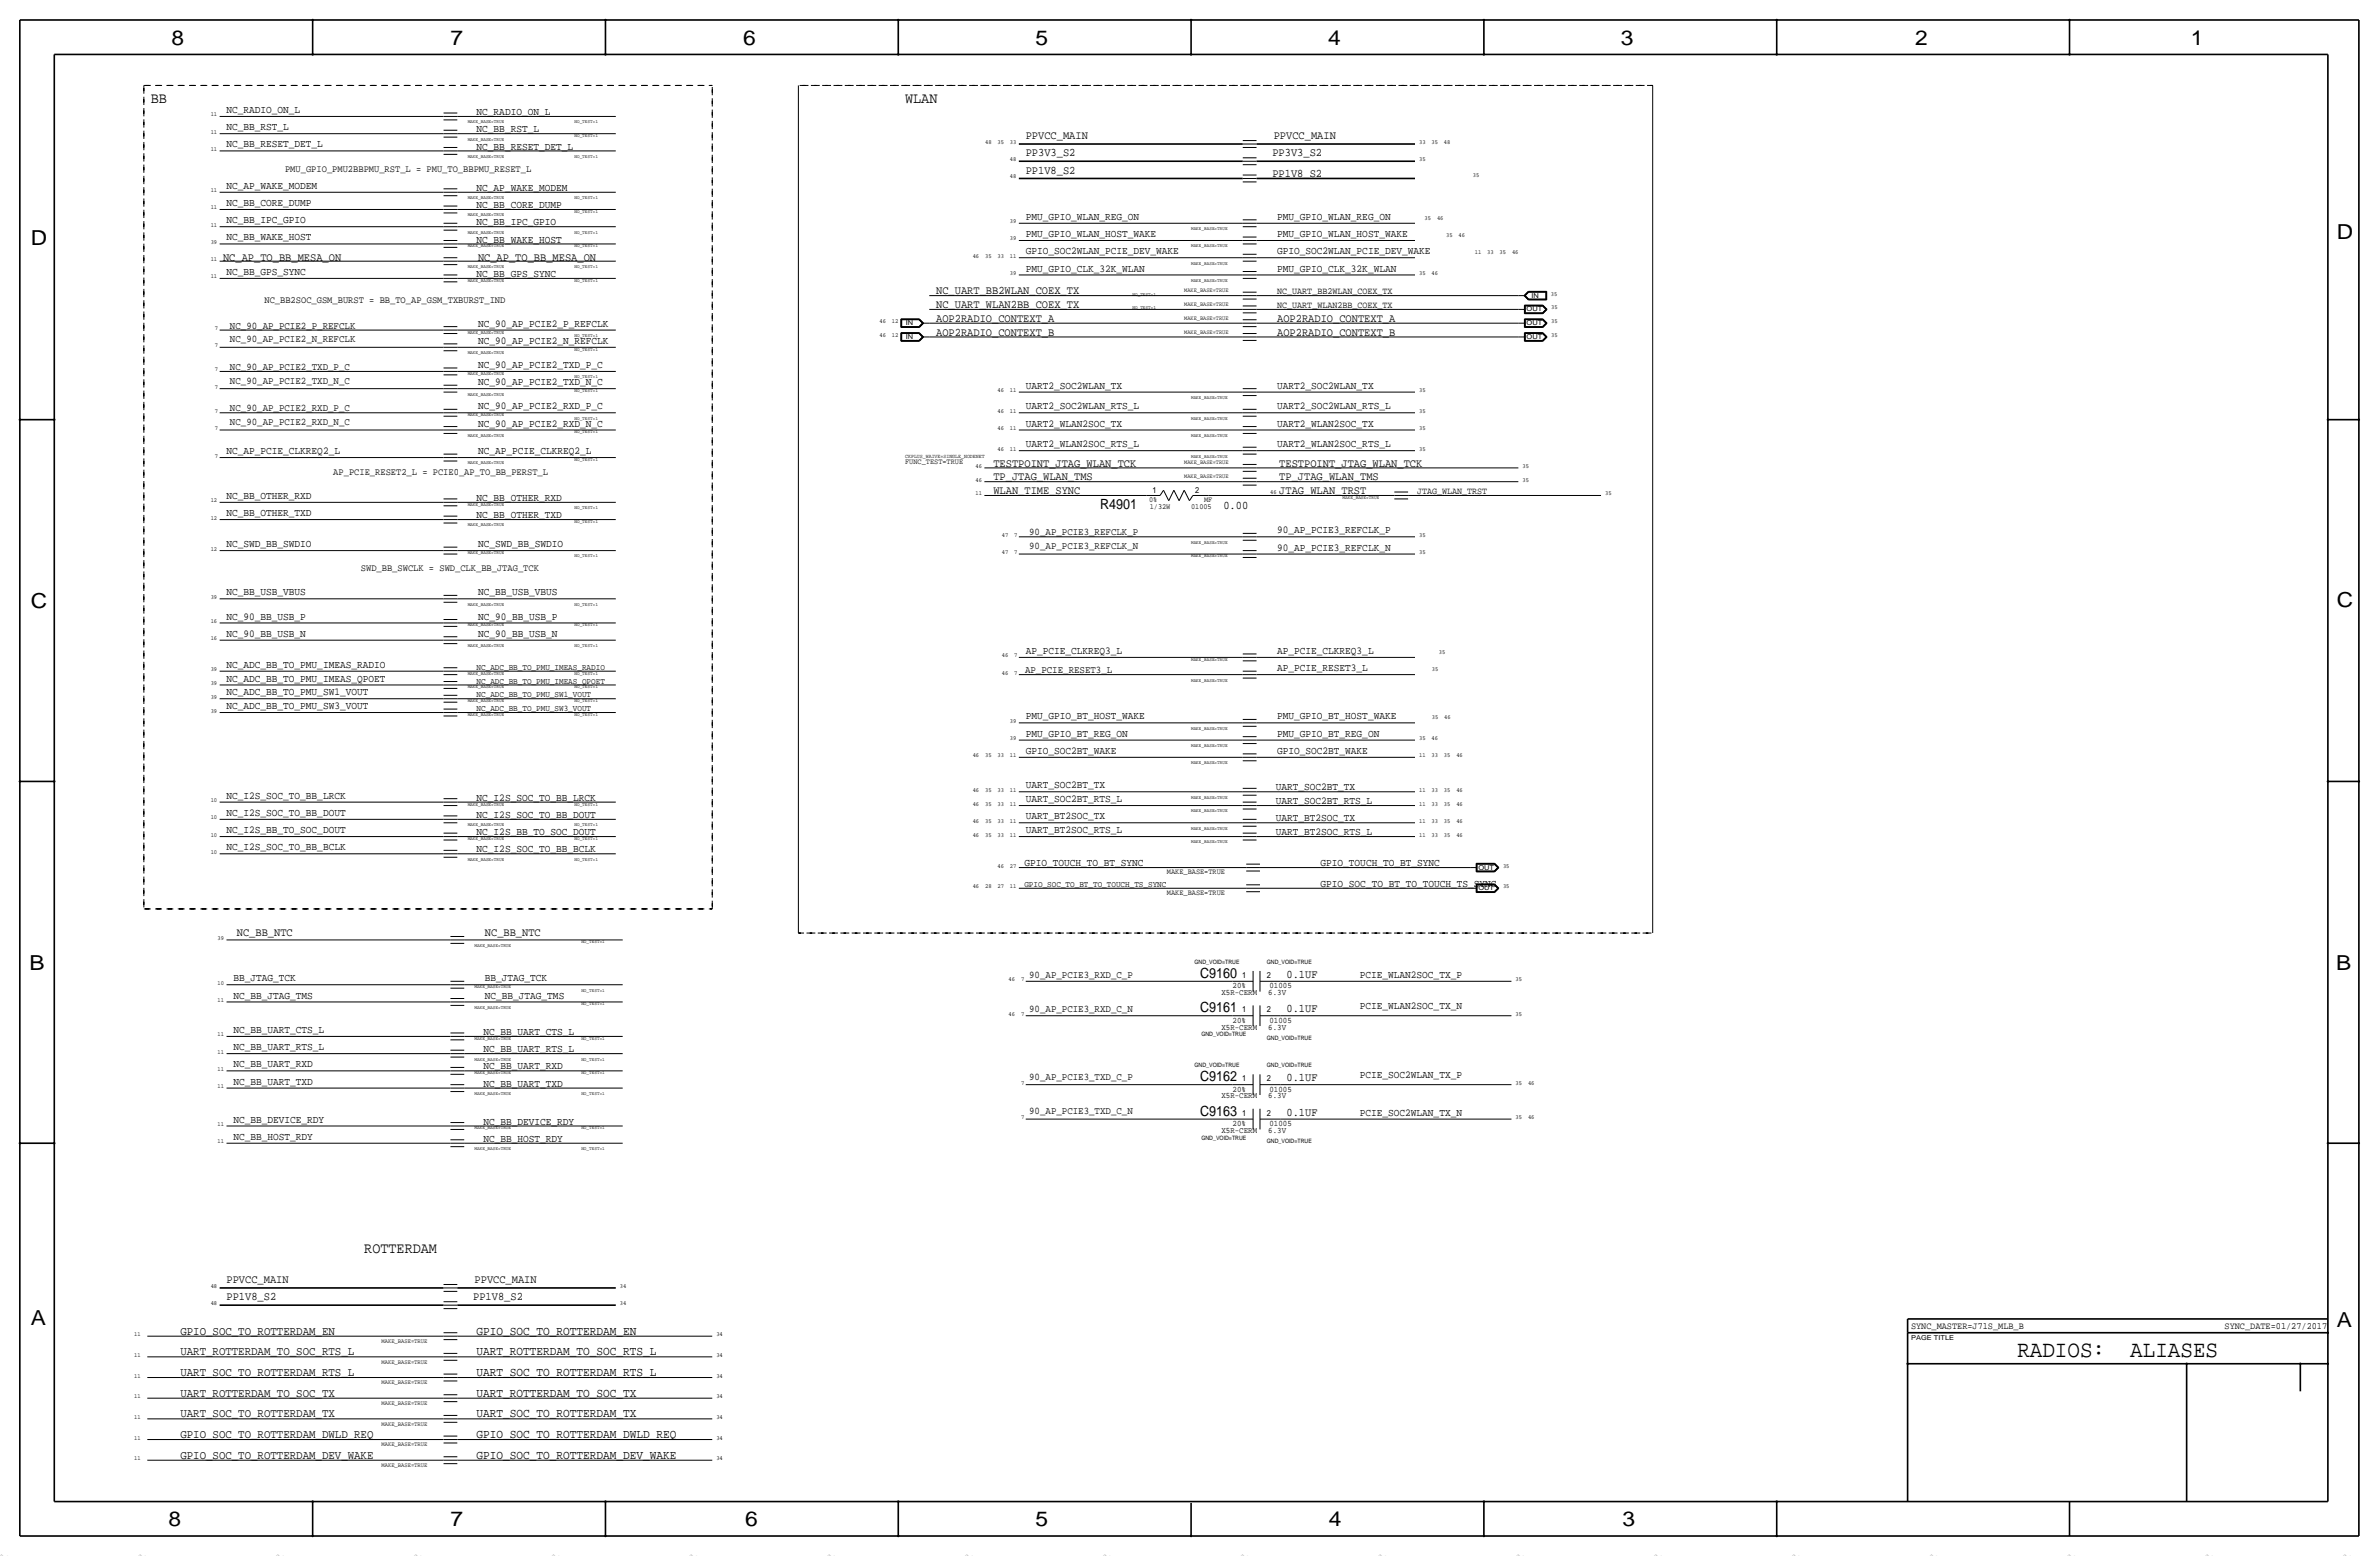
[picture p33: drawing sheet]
<svg xmlns="http://www.w3.org/2000/svg" width="877mm" height="574mm" viewBox="0 0 877 574" stroke-linecap="round" stroke-linejoin="round" font-family="sans-serif">
<defs><g id="words">
<g font-size="8.6">
<text x="743.7" y="500.1">RADIOS:</text>
<text x="785.4" y="500.1">ALIASES</text>
</g>
<g font-size="7.6">
<text x="63.2" y="16.5">8</text>
<text x="166.1" y="16.5">7</text>
<text x="274" y="16.5">6</text>
<text x="381.7" y="16.5">5</text>
<text x="489.7" y="16.5">4</text>
<text x="597.6" y="16.5">3</text>
<text x="706.1" y="16.5">2</text>
<text x="807.7" y="16.5">1</text>
<text x="861.5" y="88.1">D</text>
<text x="11.4" y="90.4">D</text>
<text x="11.4" y="224.3">C</text>
<text x="861.5" y="223.8">C</text>
<text x="10.8" y="357.6">B</text>
<text x="861.3" y="357.4">B</text>
<text x="11.3" y="488.4">A</text>
<text x="861.5" y="489.2">A</text>
<text x="62.2" y="562.6">8</text>
<text x="166" y="562.6">7</text>
<text x="274.8" y="562.6">6</text>
<text x="381.7" y="562.6">5</text>
<text x="489.9" y="562.6">4</text>
<text x="598.1" y="562.6">3</text>
</g>
<g font-size="5.6">
<text x="55.6" y="37.8">BB</text>
<text x="333.7" y="37.8">WLAN</text>
<text x="134.3" y="462">ROTTERDAM</text>
</g>
<g font-size="5.2">
<text x="405.6" y="187.7">R4901</text>
<text x="442.5" y="360.4">C9160</text>
<text x="442.5" y="373.1">C9161</text>
<text x="442.5" y="398.5">C9162</text>
<text x="442.5" y="411.2">C9163</text>
</g>
<g font-size="4.6">
<text x="175.7" y="492">GPIO_SOC_TO_ROTTERDAM_EN</text>
<text x="175.7" y="499.6">UART_ROTTERDAM_TO_SOC_RTS_L</text>
<text x="175.7" y="507.2">UART_SOC_TO_ROTTERDAM_RTS_L</text>
<text x="175.7" y="514.9">UART_ROTTERDAM_TO_SOC_TX</text>
<text x="175.7" y="522.5">UART_SOC_TO_ROTTERDAM_TX</text>
<text x="175.7" y="530.1">GPIO_SOC_TO_ROTTERDAM_DWLD_REQ</text>
<text x="175.7" y="537.7">GPIO_SOC_TO_ROTTERDAM_DEV_WAKE</text>
</g>
<g font-size="4.4">
<text x="66.5" y="492">GPIO_SOC_TO_ROTTERDAM_EN</text>
<text x="66.5" y="499.6">UART_ROTTERDAM_TO_SOC_RTS_L</text>
<text x="66.5" y="507.2">UART_SOC_TO_ROTTERDAM_RTS_L</text>
<text x="66.5" y="514.9">UART_ROTTERDAM_TO_SOC_TX</text>
<text x="66.5" y="522.5">UART_SOC_TO_ROTTERDAM_TX</text>
<text x="66.5" y="530.1">GPIO_SOC_TO_ROTTERDAM_DWLD_REQ</text>
<text x="66.5" y="537.7">GPIO_SOC_TO_ROTTERDAM_DEV_WAKE</text>
</g>
<g font-size="4.3">
<text x="378.2" y="51.3">PPVCC_MAIN</text>
<text x="469.6" y="51.3">PPVCC_MAIN</text>
<text x="378.2" y="57.7">PP3V3_S2</text>
<text x="469.1" y="57.7">PP3V3_S2</text>
<text x="378.2" y="64">PP1V8_S2</text>
<text x="469.1" y="65.3">PP1V8_S2</text>
<text x="82.2" y="96.3">NC_AP_TO_BB_MESA_ON</text>
<text x="176.2" y="96.3">NC_AP_TO_BB_MESA_ON</text>
<text x="345.1" y="113.5">NC_UART_WLAN2BB_COEX_TX</text>
<text x="345.1" y="108.5">NC_UART_BB2WLAN_COEX_TX</text>
<text x="345.1" y="118.6">AOP2RADIO_CONTEXT_A</text>
<text x="470.9" y="118.6">AOP2RADIO_CONTEXT_A</text>
<text x="345.1" y="123.7">AOP2RADIO_CONTEXT_B</text>
<text x="470.9" y="123.7">AOP2RADIO_CONTEXT_B</text>
<text x="366.2" y="172">TESTPOINT_JTAG_WLAN_TCK</text>
<text x="471.6" y="172">TESTPOINT_JTAG_WLAN_TCK</text>
<text x="366.2" y="177">TP_JTAG_WLAN_TMS</text>
<text x="471.6" y="177">TP_JTAG_WLAN_TMS</text>
<text x="366.2" y="182.1">WLAN_TIME_SYNC</text>
<text x="471.6" y="182.1">JTAG_WLAN_TRST</text>
<text x="451" y="187.7">0.00</text>
<text x="87.3" y="345.2">NC_BB_NTC</text>
<text x="178.8" y="345.2">NC_BB_NTC</text>
<text x="474.3" y="360.4">0.1UF</text>
<text x="474.3" y="373.1">0.1UF</text>
<text x="474.3" y="398.5">0.1UF</text>
<text x="474.3" y="411.2">0.1UF</text>
<text x="83.5" y="472.9">PPVCC_MAIN</text>
<text x="175" y="472.9">PPVCC_MAIN</text>
<text x="83.5" y="479.3">PP1V8_S2</text>
<text x="174.4" y="479.3">PP1V8_S2</text>
</g>
<g font-size="3.9">
<text x="83.5" y="41.7">NC_RADIO_ON_L</text>
<text x="175.7" y="42.4">NC_RADIO_ON_L</text>
<text x="83.5" y="48">NC_BB_RST_L</text>
<text x="175.7" y="48.8">NC_BB_RST_L</text>
<text x="83.5" y="54.4">NC_BB_RESET_DET_L</text>
<text x="175.7" y="55.1">NC_BB_RESET_DET_L</text>
<text x="83.5" y="69.6">NC_AP_WAKE_MODEM</text>
<text x="175.7" y="70.4">NC_AP_WAKE_MODEM</text>
<text x="83.5" y="75.9">NC_BB_CORE_DUMP</text>
<text x="175.7" y="76.7">NC_BB_CORE_DUMP</text>
<text x="83.5" y="82.3">NC_BB_IPC_GPIO</text>
<text x="175.7" y="83.1">NC_BB_IPC_GPIO</text>
<text x="378.2" y="81">PMU_GPIO_WLAN_REG_ON</text>
<text x="470.9" y="81">PMU_GPIO_WLAN_REG_ON</text>
<text x="83.5" y="88.6">NC_BB_WAKE_HOST</text>
<text x="175.7" y="89.4">NC_BB_WAKE_HOST</text>
<text x="378.2" y="87.4">PMU_GPIO_WLAN_HOST_WAKE</text>
<text x="470.9" y="87.4">PMU_GPIO_WLAN_HOST_WAKE</text>
<text x="378.2" y="93.7">GPIO_SOC2WLAN_PCIE_DEV_WAKE</text>
<text x="470.9" y="93.7">GPIO_SOC2WLAN_PCIE_DEV_WAKE</text>
<text x="83.5" y="101.3">NC_BB_GPS_SYNC</text>
<text x="378.2" y="100.1">PMU_GPIO_CLK_32K_WLAN</text>
<text x="470.9" y="100.1">PMU_GPIO_CLK_32K_WLAN</text>
<text x="175.7" y="102.1">NC_BB_GPS_SYNC</text>
<text x="176.2" y="120.4">NC_90_AP_PCIE2_P_REFCLK</text>
<text x="176.2" y="126.7">NC_90_AP_PCIE2_N_REFCLK</text>
<text x="176.2" y="135.6">NC_90_AP_PCIE2_TXD_P_C</text>
<text x="176.2" y="142">NC_90_AP_PCIE2_TXD_N_C</text>
<text x="378.2" y="143.3">UART2_SOC2WLAN_TX</text>
<text x="470.9" y="143.3">UART2_SOC2WLAN_TX</text>
<text x="176.2" y="150.9">NC_90_AP_PCIE2_RXD_P_C</text>
<text x="378.2" y="150.9">UART2_SOC2WLAN_RTS_L</text>
<text x="470.9" y="150.9">UART2_SOC2WLAN_RTS_L</text>
<text x="176.2" y="157.2">NC_90_AP_PCIE2_RXD_N_C</text>
<text x="378.2" y="157.2">UART2_WLAN2SOC_TX</text>
<text x="470.9" y="157.2">UART2_WLAN2SOC_TX</text>
<text x="83.5" y="167.4">NC_AP_PCIE_CLKREQ2_L</text>
<text x="176.2" y="167.4">NC_AP_PCIE_CLKREQ2_L</text>
<text x="378.2" y="164.8">UART2_WLAN2SOC_RTS_L</text>
<text x="470.9" y="164.8">UART2_WLAN2SOC_RTS_L</text>
<text x="83.5" y="183.9">NC_BB_OTHER_RXD</text>
<text x="175.7" y="184.7">NC_BB_OTHER_RXD</text>
<text x="83.5" y="190.2">NC_BB_OTHER_TXD</text>
<text x="175.7" y="191">NC_BB_OTHER_TXD</text>
<text x="470.9" y="196.6">90_AP_PCIE3_REFCLK_P</text>
<text x="83.5" y="201.7">NC_SWD_BB_SWDIO</text>
<text x="176.2" y="201.7">NC_SWD_BB_SWDIO</text>
<text x="470.9" y="202.9">90_AP_PCIE3_REFCLK_N</text>
<text x="83.5" y="219.5">NC_BB_USB_VBUS</text>
<text x="176.2" y="219.5">NC_BB_USB_VBUS</text>
<text x="83.5" y="228.3">NC_90_BB_USB_P</text>
<text x="176.2" y="228.3">NC_90_BB_USB_P</text>
<text x="83.5" y="234.7">NC_90_BB_USB_N</text>
<text x="176.2" y="234.7">NC_90_BB_USB_N</text>
<text x="378.2" y="241">AP_PCIE_CLKREQ3_L</text>
<text x="470.9" y="241">AP_PCIE_CLKREQ3_L</text>
<text x="83.5" y="251.2">NC_ADC_BB_TO_PMU_IMEAS_QPOET</text>
<text x="83.5" y="246.1">NC_ADC_BB_TO_PMU_IMEAS_RADIO</text>
<text x="470.9" y="247.4">AP_PCIE_RESET3_L</text>
<text x="83.5" y="256.3">NC_ADC_BB_TO_PMU_SW1_VOUT</text>
<text x="83.5" y="261.4">NC_ADC_BB_TO_PMU_SW3_VOUT</text>
<text x="378.2" y="265.2">PMU_GPIO_BT_HOST_WAKE</text>
<text x="470.9" y="265.2">PMU_GPIO_BT_HOST_WAKE</text>
<text x="378.2" y="271.5">PMU_GPIO_BT_REG_ON</text>
<text x="470.9" y="271.5">PMU_GPIO_BT_REG_ON</text>
<text x="378.2" y="277.9">GPIO_SOC2BT_WAKE</text>
<text x="470.9" y="277.9">GPIO_SOC2BT_WAKE</text>
<text x="378.2" y="290.6">UART_SOC2BT_TX</text>
<text x="470.4" y="291.3">UART_SOC2BT_TX</text>
<text x="83.5" y="294.4">NC_I2S_SOC_TO_BB_LRCK</text>
<text x="175.7" y="295.1">NC_I2S_SOC_TO_BB_LRCK</text>
<text x="378.2" y="295.7">UART_SOC2BT_RTS_L</text>
<text x="470.4" y="296.4">UART_SOC2BT_RTS_L</text>
<text x="83.5" y="300.7">NC_I2S_SOC_TO_BB_DOUT</text>
<text x="175.7" y="301.5">NC_I2S_SOC_TO_BB_DOUT</text>
<text x="378.2" y="302">UART_BT2SOC_TX</text>
<text x="470.4" y="302.8">UART_BT2SOC_TX</text>
<text x="83.5" y="307.1">NC_I2S_BB_TO_SOC_DOUT</text>
<text x="175.7" y="307.8">NC_I2S_BB_TO_SOC_DOUT</text>
<text x="378.2" y="307.1">UART_BT2SOC_RTS_L</text>
<text x="470.4" y="307.8">UART_BT2SOC_RTS_L</text>
<text x="83.5" y="313.4">NC_I2S_SOC_TO_BB_BCLK</text>
<text x="175.7" y="314.2">NC_I2S_SOC_TO_BB_BCLK</text>
<text x="377.6" y="319.3">GPIO_TOUCH_TO_BT_SYNC</text>
<text x="486.9" y="319.3">GPIO_TOUCH_TO_BT_SYNC</text>
<text x="486.9" y="326.9">GPIO_SOC_TO_BT_TO_TOUCH_TS_SYNC</text>
<text x="86.1" y="361.7">BB_JTAG_TCK</text>
<text x="178.8" y="361.7">BB_JTAG_TCK</text>
<text x="501.3" y="360.4">PCIE_WLAN2SOC_TX_P</text>
<text x="86.1" y="368">NC_BB_JTAG_TMS</text>
<text x="178.8" y="368">NC_BB_JTAG_TMS</text>
<text x="501.3" y="371.9">PCIE_WLAN2SOC_TX_N</text>
<text x="86.1" y="380.7">NC_BB_UART_CTS_L</text>
<text x="178.3" y="381.5">NC_BB_UART_CTS_L</text>
<text x="86.1" y="387.1">NC_BB_UART_RTS_L</text>
<text x="178.3" y="387.9">NC_BB_UART_RTS_L</text>
<text x="86.1" y="393.4">NC_BB_UART_RXD</text>
<text x="178.3" y="394.2">NC_BB_UART_RXD</text>
<text x="86.1" y="399.8">NC_BB_UART_TXD</text>
<text x="178.3" y="400.6">NC_BB_UART_TXD</text>
<text x="501.3" y="397.3">PCIE_SOC2WLAN_TX_P</text>
<text x="86.1" y="413.8">NC_BB_DEVICE_RDY</text>
<text x="501.3" y="411.2">PCIE_SOC2WLAN_TX_N</text>
<text x="178.3" y="414.5">NC_BB_DEVICE_RDY</text>
<text x="86.1" y="420.1">NC_BB_HOST_RDY</text>
<text x="178.3" y="420.9">NC_BB_HOST_RDY</text>
</g>
<g font-size="3.8">
<text x="84.8" y="121.2">NC_90_AP_PCIE2_P_REFCLK</text>
<text x="84.8" y="126.2">NC_90_AP_PCIE2_N_REFCLK</text>
<text x="84.8" y="136.4">NC_90_AP_PCIE2_TXD_P_C</text>
<text x="84.8" y="141.5">NC_90_AP_PCIE2_TXD_N_C</text>
<text x="84.8" y="151.6">NC_90_AP_PCIE2_RXD_P_C</text>
<text x="84.8" y="156.7">NC_90_AP_PCIE2_RXD_N_C</text>
<text x="379.4" y="197.4">90_AP_PCIE3_REFCLK_P</text>
<text x="379.4" y="202.4">90_AP_PCIE3_REFCLK_N</text>
<text x="377.9" y="248.2">AP_PCIE_RESET3_L</text>
<text x="379.4" y="360.4">90_AP_PCIE3_RXD_C_P</text>
<text x="379.4" y="373.1">90_AP_PCIE3_RXD_C_N</text>
<text x="379.4" y="398">90_AP_PCIE3_TXD_C_P</text>
<text x="379.4" y="410.7">90_AP_PCIE3_TXD_C_N</text>
</g>
<g font-size="3.6">
<text x="105.1" y="63.2">PMU_GPIO_PMU2BBPMU_RST_L = PMU_TO_BBPMU_RESET_L</text>
<text x="97.5" y="111.5">NC_BB2SOC_GSM_BURST = BB_TO_AP_GSM_TXBURST_IND</text>
<text x="122.9" y="175">AP_PCIE_RESET2_L = PCIE0_AP_TO_BB_PERST_L</text>
<text x="133" y="210.6">SWD_BB_SWCLK = SWD_CLK_BB_JTAG_TCK</text>
</g>
<g font-size="3.5">
<text x="470.9" y="108.5">NC_UART_BB2WLAN_COEX_TX</text>
<text x="470.9" y="113.5">NC_UART_WLAN2BB_COEX_TX</text>
<text x="522.4" y="182.1">JTAG_WLAN_TRST</text>
<text x="704.5" y="490">SYNC_MASTER=J71S_MLB_B</text>
<text x="820.1" y="490">SYNC_DATE=01/27/2017</text>
</g>
<g font-size="3.2">
<text x="175.7" y="252">NC_ADC_BB_TO_PMU_IMEAS_QPOET</text>
<text x="175.7" y="246.9">NC_ADC_BB_TO_PMU_IMEAS_RADIO</text>
<text x="175.7" y="257">NC_ADC_BB_TO_PMU_SW1_VOUT</text>
<text x="175.7" y="262.1">NC_ADC_BB_TO_PMU_SW3_VOUT</text>
<text x="377.6" y="326.9">GPIO_SOC_TO_BT_TO_TOUCH_TS_SYNC</text>
</g>
<g font-size="3.1">
<text x="424.9" y="181.9">1</text>
<text x="440.6" y="181.9">2</text>
<text x="454.4" y="364.2">20%</text>
<text x="457.9" y="360.4">1</text>
<text x="467.1" y="360.4">2</text>
<text x="468" y="364.2">01005</text>
<text x="450.3" y="366.8">X5R-CERM</text>
<text x="467.6" y="366.8">6.3V</text>
<text x="454.4" y="376.9">20%</text>
<text x="457.9" y="373.1">1</text>
<text x="467.1" y="373.1">2</text>
<text x="468" y="376.9">01005</text>
<text x="450.3" y="379.5">X5R-CERM</text>
<text x="467.6" y="379.5">6.3V</text>
<text x="457.9" y="398.5">1</text>
<text x="467.1" y="398.5">2</text>
<text x="450.3" y="404.9">X5R-CERM</text>
<text x="454.4" y="402.3">20%</text>
<text x="467.6" y="404.9">6.3V</text>
<text x="468" y="402.3">01005</text>
<text x="457.9" y="411.2">1</text>
<text x="467.1" y="411.2">2</text>
<text x="450.3" y="417.6">X5R-CERM</text>
<text x="454.4" y="415">20%</text>
<text x="467.6" y="417.6">6.3V</text>
<text x="468" y="415">01005</text>
</g>
<g font-size="2.9">
<text x="333.7" y="171.2">FUNC_TEST=TRUE</text>
<text x="423.6" y="185.2">0%</text>
<text x="443.9" y="185.2">MF</text>
<text x="423.9" y="187.7">1/32W</text>
<text x="439.1" y="187.7">01005</text>
<text x="430.2" y="322.3">MAKE_BASE=TRUE</text>
<text x="430.2" y="329.9">MAKE_BASE=TRUE</text>
</g>
<g font-size="2.8" fill="#b6b6b4">
<text x="0" y="573.5" transform="rotate(45 0 573.5)">=</text>
<text x="101.6" y="573.5" transform="rotate(45 101.6 573.5)">=</text>
<text x="152.4" y="573.5" transform="rotate(45 152.4 573.5)">=</text>
<text x="203.2" y="573.5" transform="rotate(45 203.2 573.5)">=</text>
<text x="355.6" y="573.5" transform="rotate(45 355.6 573.5)">=</text>
<text x="406.4" y="573.5" transform="rotate(45 406.4 573.5)">=</text>
<text x="457.2" y="573.5" transform="rotate(45 457.2 573.5)">=</text>
<text x="609.6" y="573.5" transform="rotate(45 609.6 573.5)">=</text>
<text x="660.4" y="573.5" transform="rotate(45 660.4 573.5)">=</text>
<text x="711.2" y="573.5" transform="rotate(45 711.2 573.5)">=</text>
<text x="863.6" y="573.5" transform="rotate(45 863.6 573.5)">=</text>
</g>
<g font-size="2.5">
<text x="564.6" y="109.7">IN</text>
<text x="334" y="119.9">IN</text>
<text x="562.8" y="119.9">OUT</text>
<text x="562.8" y="114.8">OUT</text>
<text x="334" y="125">IN</text>
<text x="562.8" y="125">OUT</text>
<text x="545" y="320.5">OUT</text>
<text x="545" y="328.2">OUT</text>
<text x="704.5" y="493.8">PAGE TITLE</text>
</g>
<g font-size="2.3">
<text x="77.7" y="42.9">11</text>
<text x="77.7" y="49.3">11</text>
<text x="363.2" y="53.1">48</text>
<text x="367.7" y="53.1">35</text>
<text x="372.3" y="53.1">33</text>
<text x="523.2" y="53.1">33</text>
<text x="527.8" y="53.1">35</text>
<text x="532.3" y="53.1">48</text>
<text x="77.7" y="55.6">11</text>
<text x="372.3" y="59.4">48</text>
<text x="523.2" y="59.4">35</text>
<text x="372.3" y="65.8">48</text>
<text x="543" y="65.3">35</text>
<text x="77.7" y="70.9">11</text>
<text x="77.7" y="77.2">11</text>
<text x="77.7" y="83.6">11</text>
<text x="372.3" y="82.3">39</text>
<text x="525.2" y="81">35</text>
<text x="529.8" y="81">46</text>
<text x="77.7" y="89.9">39</text>
<text x="372.3" y="88.6">39</text>
<text x="533.1" y="87.4">35</text>
<text x="537.7" y="87.4">46</text>
<text x="358.6" y="95">46</text>
<text x="363.2" y="95">35</text>
<text x="367.7" y="95">33</text>
<text x="372.3" y="95">11</text>
<text x="543.7" y="93.7">11</text>
<text x="548.3" y="93.7">33</text>
<text x="552.9" y="93.7">35</text>
<text x="557.4" y="93.7">46</text>
<text x="77.7" y="96.3">11</text>
<text x="372.3" y="101.3">39</text>
<text x="523.2" y="101.3">35</text>
<text x="527.8" y="101.3">46</text>
<text x="77.7" y="102.6">11</text>
<text x="571.8" y="109">35</text>
<text x="324.3" y="119.1">46</text>
<text x="328.8" y="119.1">12</text>
<text x="571.9" y="119.1">35</text>
<text x="571.9" y="114">35</text>
<text x="79.2" y="121.7">7</text>
<text x="324.3" y="124.2">46</text>
<text x="328.8" y="124.2">12</text>
<text x="571.9" y="124.2">35</text>
<text x="79.2" y="128">7</text>
<text x="79.2" y="136.9">7</text>
<text x="79.2" y="143.3">7</text>
<text x="367.7" y="144.5">46</text>
<text x="372.3" y="144.5">11</text>
<text x="523.2" y="144.5">35</text>
<text x="79.2" y="152.1">7</text>
<text x="367.7" y="152.1">46</text>
<text x="372.3" y="152.1">11</text>
<text x="523.2" y="152.1">35</text>
<text x="79.2" y="158.5">7</text>
<text x="367.7" y="158.5">46</text>
<text x="372.3" y="158.5">11</text>
<text x="523.2" y="158.5">35</text>
<text x="367.7" y="166.1">46</text>
<text x="372.3" y="166.1">11</text>
<text x="523.2" y="166.1">35</text>
<text x="79.2" y="168.7">7</text>
<text x="359.6" y="172.5">46</text>
<text x="561.3" y="172.5">35</text>
<text x="359.6" y="177.5">46</text>
<text x="561.3" y="177.5">35</text>
<text x="77.7" y="185.2">12</text>
<text x="359.6" y="182.6">11</text>
<text x="468.3" y="182.1">46</text>
<text x="591.8" y="182.6">35</text>
<text x="77.7" y="191.5">12</text>
<text x="369.3" y="197.9">47</text>
<text x="373.9" y="197.9">7</text>
<text x="523.2" y="197.9">35</text>
<text x="77.7" y="202.9">12</text>
<text x="369.3" y="204.2">47</text>
<text x="373.9" y="204.2">7</text>
<text x="523.2" y="204.2">35</text>
<text x="77.7" y="220.7">39</text>
<text x="77.7" y="229.6">16</text>
<text x="77.7" y="236">16</text>
<text x="369.3" y="242.3">46</text>
<text x="373.9" y="242.3">7</text>
<text x="530.5" y="241">35</text>
<text x="77.7" y="247.4">39</text>
<text x="369.3" y="248.7">46</text>
<text x="373.9" y="248.7">7</text>
<text x="527.9" y="247.4">35</text>
<text x="77.7" y="257.6">39</text>
<text x="77.7" y="252.5">39</text>
<text x="77.7" y="262.6">39</text>
<text x="372.3" y="266.4">39</text>
<text x="527.9" y="265.2">35</text>
<text x="532.4" y="265.2">46</text>
<text x="372.3" y="272.8">39</text>
<text x="523.2" y="272.8">35</text>
<text x="527.8" y="272.8">46</text>
<text x="358.6" y="279.1">46</text>
<text x="363.2" y="279.1">35</text>
<text x="367.7" y="279.1">33</text>
<text x="372.3" y="279.1">11</text>
<text x="523.2" y="279.1">11</text>
<text x="527.8" y="279.1">33</text>
<text x="532.3" y="279.1">35</text>
<text x="536.9" y="279.1">46</text>
<text x="358.6" y="291.8">46</text>
<text x="363.2" y="291.8">35</text>
<text x="367.7" y="291.8">33</text>
<text x="372.3" y="291.8">11</text>
<text x="523.2" y="291.8">11</text>
<text x="527.8" y="291.8">33</text>
<text x="532.3" y="291.8">35</text>
<text x="536.9" y="291.8">46</text>
<text x="77.7" y="295.7">10</text>
<text x="358.6" y="296.9">46</text>
<text x="363.2" y="296.9">35</text>
<text x="367.7" y="296.9">33</text>
<text x="372.3" y="296.9">11</text>
<text x="523.2" y="296.9">11</text>
<text x="527.8" y="296.9">33</text>
<text x="532.3" y="296.9">35</text>
<text x="536.9" y="296.9">46</text>
<text x="77.7" y="302">10</text>
<text x="358.6" y="303.3">46</text>
<text x="363.2" y="303.3">35</text>
<text x="367.7" y="303.3">33</text>
<text x="372.3" y="303.3">11</text>
<text x="523.2" y="303.3">11</text>
<text x="527.8" y="303.3">33</text>
<text x="532.3" y="303.3">35</text>
<text x="536.9" y="303.3">46</text>
<text x="77.7" y="308.4">10</text>
<text x="358.6" y="308.4">46</text>
<text x="363.2" y="308.4">35</text>
<text x="367.7" y="308.4">33</text>
<text x="372.3" y="308.4">11</text>
<text x="523.2" y="308.4">11</text>
<text x="527.8" y="308.4">33</text>
<text x="532.3" y="308.4">35</text>
<text x="536.9" y="308.4">46</text>
<text x="77.7" y="314.7">10</text>
<text x="367.7" y="319.8">46</text>
<text x="372.3" y="319.8">27</text>
<text x="554.1" y="319.8">35</text>
<text x="358.6" y="327.4">46</text>
<text x="363.2" y="327.4">28</text>
<text x="367.7" y="327.4">27</text>
<text x="372.3" y="327.4">11</text>
<text x="554.1" y="327.4">35</text>
<text x="80.2" y="346.5">39</text>
<text x="80.2" y="363">10</text>
<text x="371.9" y="361.7">46</text>
<text x="376.4" y="361.7">7</text>
<text x="558.8" y="361.7">35</text>
<text x="80.2" y="369.3">11</text>
<text x="371.9" y="374.4">46</text>
<text x="376.4" y="374.4">7</text>
<text x="558.8" y="374.4">35</text>
<text x="80.2" y="382">11</text>
<text x="80.2" y="388.4">11</text>
<text x="80.2" y="394.7">11</text>
<text x="80.2" y="401.1">11</text>
<text x="376.4" y="399.8">7</text>
<text x="558.8" y="399.8">35</text>
<text x="563.3" y="399.8">46</text>
<text x="376.4" y="412.5">7</text>
<text x="558.8" y="412.5">35</text>
<text x="563.3" y="412.5">46</text>
<text x="80.2" y="415">11</text>
<text x="80.2" y="421.4">11</text>
<text x="77.7" y="474.7">48</text>
<text x="228.5" y="474.7">34</text>
<text x="77.7" y="481.1">48</text>
<text x="228.5" y="481.1">34</text>
<text x="49.5" y="492.5">11</text>
<text x="140.7" y="495">MAKE_BASE=TRUE</text>
<text x="264.1" y="492.5">34</text>
<text x="49.5" y="500.1">11</text>
<text x="140.7" y="502.7">MAKE_BASE=TRUE</text>
<text x="264.1" y="500.1">34</text>
<text x="49.5" y="507.7">11</text>
<text x="264.1" y="507.7">34</text>
<text x="49.5" y="515.4">11</text>
<text x="140.7" y="510.3">MAKE_BASE=TRUE</text>
<text x="264.1" y="515.4">34</text>
<text x="140.7" y="517.9">MAKE_BASE=TRUE</text>
<text x="49.5" y="523">11</text>
<text x="140.7" y="525.5">MAKE_BASE=TRUE</text>
<text x="264.1" y="523">34</text>
<text x="49.5" y="530.6">11</text>
<text x="140.7" y="533.1">MAKE_BASE=TRUE</text>
<text x="264.1" y="530.6">34</text>
<text x="49.5" y="538.2">11</text>
<text x="264.1" y="538.2">34</text>
<text x="140.7" y="540.8">MAKE_BASE=TRUE</text>
</g>
<g font-size="2.2">
<text x="436.6" y="107.7">MAKE_BASE=TRUE</text>
<text x="436.6" y="112.8">MAKE_BASE=TRUE</text>
<text x="436.6" y="117.9">MAKE_BASE=TRUE</text>
<text x="436.6" y="122.9">MAKE_BASE=TRUE</text>
<text x="436.6" y="171.2">MAKE_BASE=TRUE</text>
<text x="436.6" y="176.3">MAKE_BASE=TRUE</text>
<text x="440.4" y="355.3">GND_VOID=TRUE</text>
<text x="467.1" y="355.3">GND_VOID=TRUE</text>
<text x="442.9" y="382">GND_VOID=TRUE</text>
<text x="467.1" y="383.3">GND_VOID=TRUE</text>
<text x="440.4" y="393.4">GND_VOID=TRUE</text>
<text x="467.1" y="393.4">GND_VOID=TRUE</text>
<text x="442.9" y="420.1">GND_VOID=TRUE</text>
<text x="467.1" y="421.4">GND_VOID=TRUE</text>
</g>
<text font-size="2" x="333.7" y="168.7">CKPLUS_WAIVE=SINGLE_NODENET</text>
<g font-size="1.8">
<text x="172.4" y="45.5">MAKE_BASE=TRUE</text>
<text x="211.8" y="45.5">NO_TEST=1</text>
<text x="172.4" y="51.8">MAKE_BASE=TRUE</text>
<text x="211.8" y="50.5">NO_TEST=1</text>
<text x="172.4" y="58.2">MAKE_BASE=TRUE</text>
<text x="211.8" y="58.2">NO_TEST=1</text>
<text x="172.4" y="73.4">MAKE_BASE=TRUE</text>
<text x="211.8" y="73.4">NO_TEST=1</text>
<text x="172.4" y="79.8">MAKE_BASE=TRUE</text>
<text x="211.8" y="78.5">NO_TEST=1</text>
<text x="172.4" y="86.1">MAKE_BASE=TRUE</text>
<text x="211.8" y="86.1">NO_TEST=1</text>
<text x="439.1" y="84.8">MAKE_BASE=TRUE</text>
<text x="172.4" y="91.2">MAKE_BASE=TRUE</text>
<text x="211.8" y="91.2">NO_TEST=1</text>
<text x="439.1" y="91.2">MAKE_BASE=TRUE</text>
<text x="172.4" y="98.8">MAKE_BASE=TRUE</text>
<text x="211.8" y="98.8">NO_TEST=1</text>
<text x="439.1" y="97.5">MAKE_BASE=TRUE</text>
<text x="172.4" y="103.9">MAKE_BASE=TRUE</text>
<text x="211.8" y="103.9">NO_TEST=1</text>
<text x="439.1" y="103.9">MAKE_BASE=TRUE</text>
<text x="417.5" y="109">NO_TEST=1</text>
<text x="417.5" y="114">NO_TEST=1</text>
<text x="172.4" y="122.9">MAKE_BASE=TRUE</text>
<text x="211.8" y="124.2">NO_TEST=1</text>
<text x="172.4" y="130.6">MAKE_BASE=TRUE</text>
<text x="211.8" y="129.3">NO_TEST=1</text>
<text x="172.4" y="138.2">MAKE_BASE=TRUE</text>
<text x="211.8" y="139.4">NO_TEST=1</text>
<text x="172.4" y="145.8">MAKE_BASE=TRUE</text>
<text x="211.8" y="144.5">NO_TEST=1</text>
<text x="439.1" y="147.1">MAKE_BASE=TRUE</text>
<text x="172.4" y="153.4">MAKE_BASE=TRUE</text>
<text x="211.8" y="154.7">NO_TEST=1</text>
<text x="439.1" y="154.7">MAKE_BASE=TRUE</text>
<text x="172.4" y="161">MAKE_BASE=TRUE</text>
<text x="211.8" y="159.8">NO_TEST=1</text>
<text x="439.1" y="161">MAKE_BASE=TRUE</text>
<text x="172.4" y="171.2">MAKE_BASE=TRUE</text>
<text x="211.8" y="169.9">NO_TEST=1</text>
<text x="439.1" y="168.7">MAKE_BASE=TRUE</text>
<text x="495" y="183.9">MAKE_BASE=TRUE</text>
<text x="172.4" y="186.4">MAKE_BASE=TRUE</text>
<text x="211.8" y="187.7">NO_TEST=1</text>
<text x="172.4" y="194.1">MAKE_BASE=TRUE</text>
<text x="211.8" y="192.8">NO_TEST=1</text>
<text x="439.1" y="200.4">MAKE_BASE=TRUE</text>
<text x="172.4" y="204.2">MAKE_BASE=TRUE</text>
<text x="211.8" y="205.5">NO_TEST=1</text>
<text x="439.1" y="205.5">MAKE_BASE=TRUE</text>
<text x="172.4" y="223.3">MAKE_BASE=TRUE</text>
<text x="211.8" y="223.3">NO_TEST=1</text>
<text x="172.4" y="230.9">MAKE_BASE=TRUE</text>
<text x="211.8" y="230.9">NO_TEST=1</text>
<text x="172.4" y="238.5">MAKE_BASE=TRUE</text>
<text x="211.8" y="238.5">NO_TEST=1</text>
<text x="439.1" y="243.6">MAKE_BASE=TRUE</text>
<text x="172.4" y="248.7">MAKE_BASE=TRUE</text>
<text x="211.8" y="248.7">NO_TEST=1</text>
<text x="439.1" y="251.2">MAKE_BASE=TRUE</text>
<text x="172.4" y="253.7">MAKE_BASE=TRUE</text>
<text x="211.8" y="253.7">NO_TEST=1</text>
<text x="172.4" y="263.9">MAKE_BASE=TRUE</text>
<text x="172.4" y="258.8">MAKE_BASE=TRUE</text>
<text x="211.8" y="263.9">NO_TEST=1</text>
<text x="211.8" y="258.8">NO_TEST=1</text>
<text x="439.1" y="269">MAKE_BASE=TRUE</text>
<text x="439.1" y="275.3">MAKE_BASE=TRUE</text>
<text x="439.1" y="281.7">MAKE_BASE=TRUE</text>
<text x="172.4" y="296.9">MAKE_BASE=TRUE</text>
<text x="211.8" y="296.9">NO_TEST=1</text>
<text x="439.1" y="299.5">MAKE_BASE=TRUE</text>
<text x="439.1" y="294.4">MAKE_BASE=TRUE</text>
<text x="172.4" y="304.5">MAKE_BASE=TRUE</text>
<text x="211.8" y="304.5">NO_TEST=1</text>
<text x="439.1" y="305.8">MAKE_BASE=TRUE</text>
<text x="172.4" y="309.6">MAKE_BASE=TRUE</text>
<text x="211.8" y="309.6">NO_TEST=1</text>
<text x="439.1" y="310.9">MAKE_BASE=TRUE</text>
<text x="172.4" y="317.2">MAKE_BASE=TRUE</text>
<text x="211.8" y="317.2">NO_TEST=1</text>
<text x="214.3" y="347.7">NO_TEST=1</text>
<text x="175" y="349">MAKE_BASE=TRUE</text>
<text x="175" y="364.2">MAKE_BASE=TRUE</text>
<text x="214.3" y="365.5">NO_TEST=1</text>
<text x="175" y="371.9">MAKE_BASE=TRUE</text>
<text x="214.3" y="370.6">NO_TEST=1</text>
<text x="175" y="383.3">MAKE_BASE=TRUE</text>
<text x="214.3" y="383.3">NO_TEST=1</text>
<text x="175" y="390.9">MAKE_BASE=TRUE</text>
<text x="175" y="396">MAKE_BASE=TRUE</text>
<text x="214.3" y="390.9">NO_TEST=1</text>
<text x="214.3" y="396">NO_TEST=1</text>
<text x="175" y="403.6">MAKE_BASE=TRUE</text>
<text x="214.3" y="403.6">NO_TEST=1</text>
<text x="175" y="416.3">MAKE_BASE=TRUE</text>
<text x="214.3" y="416.3">NO_TEST=1</text>
<text x="175" y="423.9">MAKE_BASE=TRUE</text>
<text x="214.3" y="423.9">NO_TEST=1</text>
</g>
</g></defs>
<g fill="none" stroke="#000" stroke-width=".37">
<path d="M81 42.9h82.5zM81 49.3h82.5zM81 55.6h82.5zM163.5 55.6h5.1zM163.5 54.4h5.1zM163.5 56.9h5.1zM163.5 49.3h5.1zM163.5 48h5.1zM163.5 50.5h5.1zM163.5 42.9h5.1zM163.5 41.7h5.1zM163.5 44.2h5.1z"/>
<path d="M168.6 42.9h58.4zM168.6 49.3h58.4zM168.6 55.6h58.4zM458.2 59.4h5zM458.2 58.2h5zM458.2 53.1h5zM458.2 51.8h5zM458.2 54.4h5zM81 70.9h82.5zM81 77.2h82.5zM163.5 77.2h5.1zM163.5 75.9h5.1z"/>
<path d="M163.5 78.5h5.1zM163.5 70.9h5.1zM163.5 69.6h5.1zM163.5 72.1h5.1zM168.6 70.9h58.4zM168.6 77.2h58.4zM458.2 60.7h5zM458.2 65.8h5zM458.2 64.5h5zM458.2 67.1h5zM81 96.3h82.5zM81 89.9h82.5z"/>
<path d="M81 83.6h82.5zM163.5 89.9h5.1zM163.5 88.6h5.1zM163.5 91.2h5.1zM163.5 96.3h5.1zM163.5 95h5.1zM163.5 97.5h5.1zM163.5 83.6h5.1zM163.5 82.3h5.1zM163.5 84.8h5.1zM168.6 96.3h58.4zM168.6 89.9h58.4z"/>
<path d="M168.6 83.6h58.4zM375.6 82.3h82.6zM375.6 88.6h82.6zM375.6 95h82.6zM458.2 95h5zM458.2 93.7h5zM458.2 96.3h5zM458.2 82.3h5zM458.2 81h5zM458.2 83.6h5zM458.2 88.6h5zM458.2 87.4h5z"/>
<path d="M458.2 89.9h5zM463.2 95h58.5zM463.2 82.3h58.5zM463.2 88.6h58.5zM81 102.6h82.5zM163.5 102.6h5.1zM163.5 101.3h5.1zM163.5 103.9h5.1zM168.6 102.6h58.4zM332.1 117.6v3.1zM332.1 117.6h6.8zM332.2 117.7v2.9z"/>
<path d="M332.2 117.7h6.7zM332.3 117.8v2.7zM332.3 117.8h6.5zM332.4 117.9h6.4zM332.4 117.9v2.5zM338.8 117.9l1.3 1.2zM338.8 117.8l1.4 1.3zM338.9 117.7l1.5 1.4zM338.9 117.6l1.6 1.5zM340.1 119.1h2.5zM340.1 119.1l-1.3 1.3zM342.6 114h115.6z"/>
<path d="M342.6 119.1h115.6zM342.6 109h115.6zM375.6 101.3h82.6zM458.2 119.1h5zM458.2 117.9h5zM458.2 115.3h5zM458.2 114h5zM458.2 112.8h5zM458.2 110.2h5zM458.2 109h5zM458.2 107.7h5zM458.2 101.3h5z"/>
<path d="M458.2 100.1h5zM458.2 102.6h5zM463.2 101.3h58.5zM463.2 114h96.6zM463.2 109h96.6zM463.2 119.1h96.6zM559.8 119.1h2.5zM559.8 114h2.5zM559.8 109h2.5zM561.8 109l1.6 1.5zM562 117.6v3.1zM562 115.6h6.8z"/>
<path d="M562 112.5v3.1zM562 109l1.5-1.5zM562 117.6h6.8zM562 112.5h6.8zM562 109l1.5 1.4zM562.1 117.7h6.7zM562.1 112.6h6.7zM562.1 117.7v2.9zM562.1 112.6v2.9zM562.1 115.5h6.7zM562.2 109l1.3-1.4zM562.2 109l1.3 1.3z"/>
<path d="M562.2 117.8h6.5zM562.2 112.7h6.5zM562.2 117.8v2.7zM562.2 112.7v2.7zM562.2 115.4h6.5zM562.3 117.9h6.4zM562.3 117.9v2.5zM562.3 112.8h6.4zM562.3 112.8v2.5zM562.3 115.3h6.4zM562.3 109l1.3-1.3zM562.3 109l1.3 1.2z"/>
<path d="M563.4 107.4h6.8zM563.4 107.4l-1.6 1.6zM563.4 110.5h6.8zM563.5 110.4h6.6zM563.5 107.5h6.6zM563.5 110.3h6.5zM563.5 107.6h6.5zM563.6 107.7h6.3zM563.6 110.2h6.3zM568.7 115.3l1.2-1.3zM568.7 117.9l1.2 1.2zM568.7 112.8l1.2 1.2z"/>
<path d="M568.7 117.8l1.4 1.3zM568.7 112.7l1.4 1.3zM568.8 115.5l1.4-1.5zM568.8 117.7l1.4 1.4zM568.8 112.6l1.4 1.4zM568.8 117.6l1.6 1.5zM568.8 112.5l1.6 1.5zM569.9 107.7v2.5zM570 107.6v2.7zM570.1 114l-1.4 1.4zM570.1 107.5v2.9zM570.2 107.4v3.1z"/>
<path d="M570.4 114l-1.6 1.6zM81 136.9h82.5zM81 128h82.5zM81 121.7h82.5zM163.5 136.9h5.1zM163.5 135.6h5.1zM163.5 138.2h5.1zM163.5 128h5.1zM163.5 126.7h5.1zM163.5 129.3h5.1zM163.5 121.7h5.1zM163.5 120.4h5.1z"/>
<path d="M163.5 122.9h5.1zM168.6 136.9h58.4zM168.6 128h58.4zM168.6 121.7h58.4zM332.1 122.6v3.2zM332.1 125.8h6.8zM332.1 120.7h6.8zM332.1 122.6h6.8zM332.2 122.7v3zM332.2 125.7h6.7zM332.2 120.6h6.7zM332.2 122.7h6.7z"/>
<path d="M332.3 122.8v2.8zM332.3 125.6h6.5zM332.3 120.5h6.5zM332.3 122.8h6.5zM332.4 122.9h6.4zM332.4 122.9v2.6zM332.4 125.5h6.4zM332.4 120.4h6.4zM338.8 122.9l1.3 1.3zM338.8 125.5l1.3-1.3zM338.8 125.6l1.4-1.4zM338.8 120.5l1.4-1.4z"/>
<path d="M338.8 122.8l1.4 1.4zM338.9 122.7l1.5 1.5zM338.9 125.7l1.5-1.5zM338.9 120.6l1.5-1.5zM338.9 122.6l1.6 1.6zM338.9 125.8l1.6-1.6zM338.9 120.7l1.6-1.6zM340.1 124.2h2.5zM342.6 124.2h115.6zM458.2 125.5h5zM458.2 124.2h5zM458.2 122.9h5z"/>
<path d="M458.2 120.4h5zM463.2 124.2h96.6zM559.8 124.2h2.5zM562 125.8h6.8zM562 122.6v3.2zM562 120.7h6.8zM562 122.6h6.8zM562.1 122.7h6.7zM562.1 122.7v3zM562.1 125.7h6.7zM562.1 120.6h6.7zM562.2 122.8h6.5z"/>
<path d="M562.2 122.8v2.8zM562.2 125.6h6.5zM562.2 120.5h6.5zM562.3 122.9h6.4zM562.3 122.9v2.6zM562.3 125.5h6.4zM562.3 120.4h6.4zM568.7 125.5l1.2-1.3zM568.7 120.4l1.2-1.3zM568.7 122.9l1.2 1.3zM568.7 125.6l1.4-1.4zM568.7 120.5l1.4-1.4z"/>
<path d="M568.7 122.8l1.4 1.4zM568.8 125.7l1.4-1.5zM568.8 120.6l1.4-1.5zM568.8 122.7l1.4 1.5zM568.8 122.6l1.6 1.6zM568.8 125.8l1.6-1.6zM568.8 120.7l1.6-1.6zM81 158.5h82.5zM81 152.1h82.5zM81 143.3h82.5zM163.5 143.3h5.1zM163.5 142h5.1z"/>
<path d="M163.5 144.5h5.1zM163.5 152.1h5.1zM163.5 150.9h5.1zM163.5 153.4h5.1zM163.5 158.5h5.1zM163.5 157.2h5.1zM163.5 159.8h5.1zM168.6 158.5h58.4zM168.6 152.1h58.4zM168.6 143.3h58.4zM375.6 144.5h82.6zM375.6 152.1h82.6z"/>
<path d="M375.6 158.5h82.6zM458.2 152.1h5zM458.2 150.9h5zM458.2 153.4h5zM458.2 158.5h5zM458.2 157.2h5zM458.2 159.8h5zM458.2 144.5h5zM458.2 143.3h5zM458.2 145.8h5zM463.2 144.5h58.5zM463.2 152.1h58.5z"/>
<path d="M463.2 158.5h58.5zM81 168.7h82.5zM163.5 168.7h5.1zM163.5 167.4h5.1zM163.5 169.9h5.1zM168.6 168.7h58.4zM362.9 177.5h95.3zM362.9 172.5h95.3zM375.6 166.1h82.6zM458.2 178.8h5zM458.2 177.5h5zM458.2 176.3h5z"/>
<path d="M458.2 166.1h5zM458.2 164.8h5zM458.2 167.4h5zM458.2 173.7h5zM458.2 172.5h5zM458.2 171.2h5zM463.2 166.1h58.5zM463.2 172.5h96.6zM463.2 177.5h96.6zM81 191.5h82.5zM81 185.2h82.5zM163.5 191.5h5.1z"/>
<path d="M163.5 190.2h5.1zM163.5 192.8h5.1zM163.5 185.2h5.1zM163.5 183.9h5.1zM163.5 186.4h5.1zM168.6 191.5h58.4zM168.6 185.2h58.4zM362.9 182.6h59.7zM375.6 197.9h82.6zM422.6 182.6h5.1zM429 180.7l1.9 3.9zM429 180.7l-1.3 1.9z"/>
<path d="M432.8 180.7l-1.9 3.9zM432.8 180.7l1.9 3.9zM436.6 180.7l-1.9 3.9zM436.6 180.7l1.9 3.9zM439.8 182.6h5.7zM439.8 182.6l-1.3 2zM445.5 182.6h68.5zM458.2 197.9h5zM458.2 196.6h5zM458.2 199.1h5zM463.2 197.9h58.5zM514 183.9h5.1z"/>
<path d="M514 182.6h5.1zM514 181.4h5.1zM519.1 182.6h71.1zM81 202.9h82.5zM163.5 202.9h5.1zM163.5 201.7h5.1zM163.5 204.2h5.1zM163.5 219.5h5.1zM168.6 202.9h58.4zM375.6 204.2h82.6zM458.2 204.2h5zM458.2 202.9h5z"/>
<path d="M458.2 205.5h5zM463.2 204.2h58.5zM81 229.6h82.5zM81 220.7h82.5zM81 236h82.5zM163.5 220.7h5.1zM163.5 222h5.1zM163.5 229.6h5.1zM163.5 228.3h5.1zM163.5 230.9h5.1zM163.5 236h5.1zM163.5 234.7h5.1z"/>
<path d="M163.5 237.2h5.1zM168.6 229.6h58.4zM168.6 220.7h58.4zM168.6 236h58.4zM81 247.4h82.5zM81 252.5h82.5zM81 257.6h82.5zM163.5 257.6h5.1zM163.5 256.3h5.1zM163.5 258.8h5.1zM163.5 252.5h5.1zM163.5 251.2h5.1z"/>
<path d="M163.5 253.7h5.1zM163.5 247.4h5.1zM163.5 246.1h5.1zM163.5 248.7h5.1zM168.6 247.4h58.4zM168.6 252.5h58.4zM168.6 257.6h58.4zM375.6 242.3h82.6zM375.6 248.7h82.6zM458.2 248.7h5zM458.2 247.4h5zM458.2 249.9h5z"/>
<path d="M458.2 242.3h5zM458.2 241h5zM458.2 243.6h5zM463.2 248.7h58.5zM463.2 242.3h58.5zM81 262.6h82.5zM163.5 262.6h5.1zM163.5 261.4h5.1zM163.5 263.9h5.1zM168.6 262.6h58.4zM375.6 279.1h82.6zM375.6 272.8h82.6z"/>
<path d="M375.6 266.4h82.6zM458.2 279.1h5zM458.2 277.9h5zM458.2 266.4h5zM458.2 265.2h5zM458.2 267.7h5zM458.2 272.8h5zM458.2 271.5h5zM458.2 274.1h5zM463.2 279.1h58.5zM463.2 266.4h58.5zM463.2 272.8h58.5z"/>
<path d="M81 295.7h82.5zM163.5 295.7h5.1zM163.5 294.4h5.1zM163.5 296.9h5.1zM168.6 295.7h58.4zM375.6 291.8h82.6zM375.6 296.9h82.6zM458.2 291.8h5zM458.2 290.6h5zM458.2 293.1h5zM458.2 296.9h5zM458.2 295.7h5z"/>
<path d="M458.2 298.2h5zM458.2 280.4h5zM463.2 291.8h58.5zM463.2 296.9h58.5zM81 302h82.5zM81 314.7h82.5zM81 308.4h82.5zM163.5 314.7h5.1zM163.5 313.4h5.1zM163.5 316h5.1zM163.5 308.4h5.1zM163.5 307.1h5.1z"/>
<path d="M163.5 309.6h5.1zM163.5 302h5.1zM163.5 300.7h5.1zM163.5 303.3h5.1zM168.6 302h58.4zM168.6 314.7h58.4zM168.6 308.4h58.4zM375.6 319.8h83.8zM375.6 303.3h82.6zM375.6 308.4h82.6zM458.2 303.3h5zM458.2 302h5z"/>
<path d="M458.2 304.5h5zM458.2 308.4h5zM458.2 307.1h5zM458.2 309.6h5zM459.4 319.8h5.1zM459.4 318.5h5.1zM463.2 303.3h58.5zM463.2 308.4h58.5zM464.5 319.8h77.5zM542 319.8h2.5zM544.2 318.2v3.2zM544.2 318.2h6.8z"/>
<path d="M544.3 318.3h6.7zM544.3 318.3v3zM544.4 318.4h6.5zM544.4 318.4v2.8zM544.5 318.5h6.4zM544.5 318.5v2.6zM550.9 318.5l1.2 1.3zM550.9 318.4l1.4 1.4zM551 318.3l1.4 1.5zM551 318.2l1.6 1.6zM375.6 327.4h83.8zM459.4 327.4h5.1z"/>
<path d="M459.4 326.1h5.1zM459.4 328.7h5.1zM459.4 321.1h5.1zM464.5 327.4h77.5zM542 327.4h2.5zM544.2 329h6.8zM544.2 325.8v3.2zM544.2 321.4h6.8zM544.2 325.8h6.8zM544.3 325.9h6.7zM544.3 325.9v3zM544.3 328.9h6.7z"/>
<path d="M544.3 321.3h6.7zM544.4 326h6.5zM544.4 326v2.8zM544.4 328.8h6.5zM544.4 321.2h6.5zM544.5 326.1h6.4zM544.5 326.1v2.6zM544.5 328.7h6.4zM544.5 321.1h6.4zM550.9 326.1l1.2 1.3zM550.9 328.7l1.2-1.3zM550.9 321.1l1.2-1.3z"/>
<path d="M550.9 321.2l1.4-1.4zM550.9 326l1.4 1.4zM551 328.9l1.4-1.5zM551 321.3l1.4-1.5zM551 325.9l1.4 1.5zM551 325.8l1.6 1.6zM551 329l1.6-1.6zM551 321.4l1.6-1.6zM552.3 327.4l-1.4 1.4zM83.5 346.5h82.6zM166.1 346.5h5zM166.1 345.2h5z"/>
<path d="M166.1 347.7h5zM171.1 346.5h58.5zM462 357.9v7.6zM464.5 357.9v7.6zM83.5 369.3h82.6zM83.5 363h82.6zM166.1 369.3h5zM166.1 368h5zM166.1 370.6h5zM166.1 363h5zM166.1 361.7h5zM166.1 364.2h5z"/>
<path d="M171.1 363h58.5zM171.1 369.3h58.5zM378.2 361.7h76.2zM378.2 374.4h76.2zM454.4 374.4h7.6zM454.4 361.7h7.6zM462 370.6v7.6zM464.5 374.4h7.6zM464.5 361.7h7.6zM464.5 370.6v7.6zM472.1 361.7h85.1zM472.1 374.4h85.1z"/>
<path d="M83.5 394.7h82.6zM83.5 388.4h82.6zM83.5 382h82.6zM166.1 394.7h5zM166.1 393.4h5zM166.1 396h5zM166.1 399.8h5zM166.1 382h5zM166.1 380.7h5zM166.1 383.3h5zM166.1 388.4h5zM166.1 387.1h5z"/>
<path d="M166.1 389.6h5zM171.1 394.7h58.5zM171.1 388.4h58.5zM171.1 382h58.5zM378.2 399.8h76.2zM454.4 399.8h7.6zM462 396v7.6zM464.5 399.8h7.6zM464.5 396v7.6zM472.1 399.8h85.1zM83.5 415h82.6zM83.5 401.1h82.6z"/>
<path d="M166.1 401.1h5zM166.1 402.3h5zM166.1 415h5zM166.1 413.8h5zM166.1 416.3h5zM171.1 415h58.5zM171.1 401.1h58.5zM378.2 412.5h76.2zM454.4 412.5h7.6zM462 408.7v7.6zM464.5 412.5h7.6zM464.5 408.7v7.6z"/>
<path d="M472.1 412.5h85.1zM83.5 421.4h82.6zM166.1 421.4h5zM166.1 420.1h5zM166.1 422.7h5zM171.1 421.4h58.5zM163.5 479.8h5.1zM163.5 474.7h5.1zM163.5 473.5h5.1zM163.5 476h5.1zM54.3 492.5h109.2zM163.5 498.9h5.1z"/>
<path d="M163.5 493.8h5.1zM163.5 492.5h5.1zM163.5 491.2h5.1zM163.5 481.1h5.1zM163.5 482.3h5.1zM168.6 492.5h94zM54.3 515.4h109.2zM54.3 507.7h109.2zM54.3 500.1h109.2zM163.5 516.6h5.1zM163.5 515.4h5.1zM163.5 514.1h5.1z"/>
<path d="M163.5 509h5.1zM163.5 507.7h5.1zM163.5 506.5h5.1zM163.5 501.4h5.1zM163.5 500.1h5.1zM168.6 515.4h94zM168.6 507.7h94zM168.6 500.1h94zM54.3 538.2h109.2zM54.3 523h109.2zM54.3 530.6h109.2zM163.5 539.5h5.1z"/>
<path d="M163.5 538.2h5.1zM163.5 537h5.1zM163.5 531.9h5.1zM163.5 530.6h5.1zM163.5 529.3h5.1zM163.5 524.3h5.1zM163.5 523h5.1zM163.5 521.7h5.1zM168.6 538.2h94zM168.6 523h94zM168.6 530.6h94z"/>
</g>
<g fill="none" stroke="#000" stroke-width=".6" stroke-linecap="butt">
<path d="M7.3 7.4v558.8zM7.3 7.4h862.3zM115.3 7.4v12.7zM223.2 7.4v12.7zM331.2 7.4v12.7zM439.1 7.4v12.7zM547.1 7.4v12.7zM655 7.4v12.7zM763 7.4v12.7zM869.6 7.4v558.8zM20 20.1v533.4zM20 20.1h838.2z"/>
<path d="M858.2 20.1v533.4zM375.6 53.1h82.6zM375.6 59.4h82.6zM463.2 53.1h58.5zM463.2 59.4h58.5zM375.6 65.8h82.6zM463.2 65.8h58.5zM7.3 154.7h12.7zM858.2 154.7h11.4zM7.3 288h12.7zM858.2 288h11.4zM7.3 421.4h12.7z"/>
<path d="M858.2 421.4h11.4zM81 474.7h82.5zM168.6 474.7h58.4zM81 481.1h82.5zM168.6 481.1h58.4zM703.3 491.2h154.9zM703.3 491.2v62.3zM703.3 486.2v5zM703.3 486.2h154.9zM703.3 502.7h154.9zM806.1 502.7v50.8zM848.1 502.7v10.1z"/>
<path d="M20 553.5h838.2zM115.3 553.5v12.7zM223.2 553.5v12.7zM331.2 553.5v12.7zM439.1 554v12.2zM547.1 553.5v12.7zM655 553.5v12.7zM763 553.5v12.7zM7.3 566.2h862.3z"/>
</g>
<path d="M53 31.5v303.5zM53 31.5h209.6zM262.6 31.5v303.5zM294.3 31.5v312.4zM294.3 31.5h315zM609.3 31.5v312.4zM53 335h209.6zM294.3 343.9h315z" fill="none" stroke="#000" stroke-width=".37" stroke-dasharray="2.1" stroke-linecap="butt"/>
<g fill="#000" stroke="#000" stroke-width=".37">
<path d="M115.1 7.2h.4v.3h-.4zM115.1 19.9h.4v.3h-.4zM223 7.2h.4v.3h-.4zM223 19.9h.4v.3h-.4zM331 19.9h.4v.3h-.4zM331 7.2h.4v.3h-.4zM438.9 7.2h.4v.3h-.4zM438.9 19.9h.4v.3h-.4zM546.9 7.2h.4v.3h-.4zM546.9 19.9h.4v.3h-.4zM654.8 19.9h.4v.3h-.4zM654.8 7.2h.4v.3h-.4z"/>
<path d="M762.8 19.9h.4v.3h-.4zM762.8 7.2h.4v.3h-.4zM7.1 154.5h.4v.4h-.4zM19.8 154.5h.4v.4h-.4zM858 154.5h.4v.4h-.4zM869.5 154.5h.3v.4h-.3zM7.1 287.9h.4v.3h-.4zM19.8 287.9h.4v.3h-.4zM858 287.9h.4v.3h-.4zM869.5 287.9h.3v.3h-.3zM7.1 421.2h.4v.4h-.4zM19.8 421.2h.4v.4h-.4z"/>
<path d="M858 421.2h.4v.4h-.4zM869.5 421.2h.3v.4h-.3zM858 491.1h.4v.3h-.4zM703.1 502.5h.4v.3h-.4zM806 502.5h.3v.3h-.3zM847.9 502.5h.3v.3h-.3zM858 502.5h.4v.3h-.4zM115.1 553.3h.4v.3h-.4zM223 553.3h.4v.3h-.4zM331 553.3h.4v.3h-.4zM546.9 553.3h.4v.3h-.4zM654.8 553.3h.4v.3h-.4z"/>
<path d="M115.1 566h.4v.3h-.4zM223 566h.4v.3h-.4zM331 566h.4v.3h-.4zM438.9 566h.4v.3h-.4zM546.9 566h.4v.3h-.4zM654.8 566h.4v.3h-.4z"/>
</g>
<use href="#words"/>
</svg>
